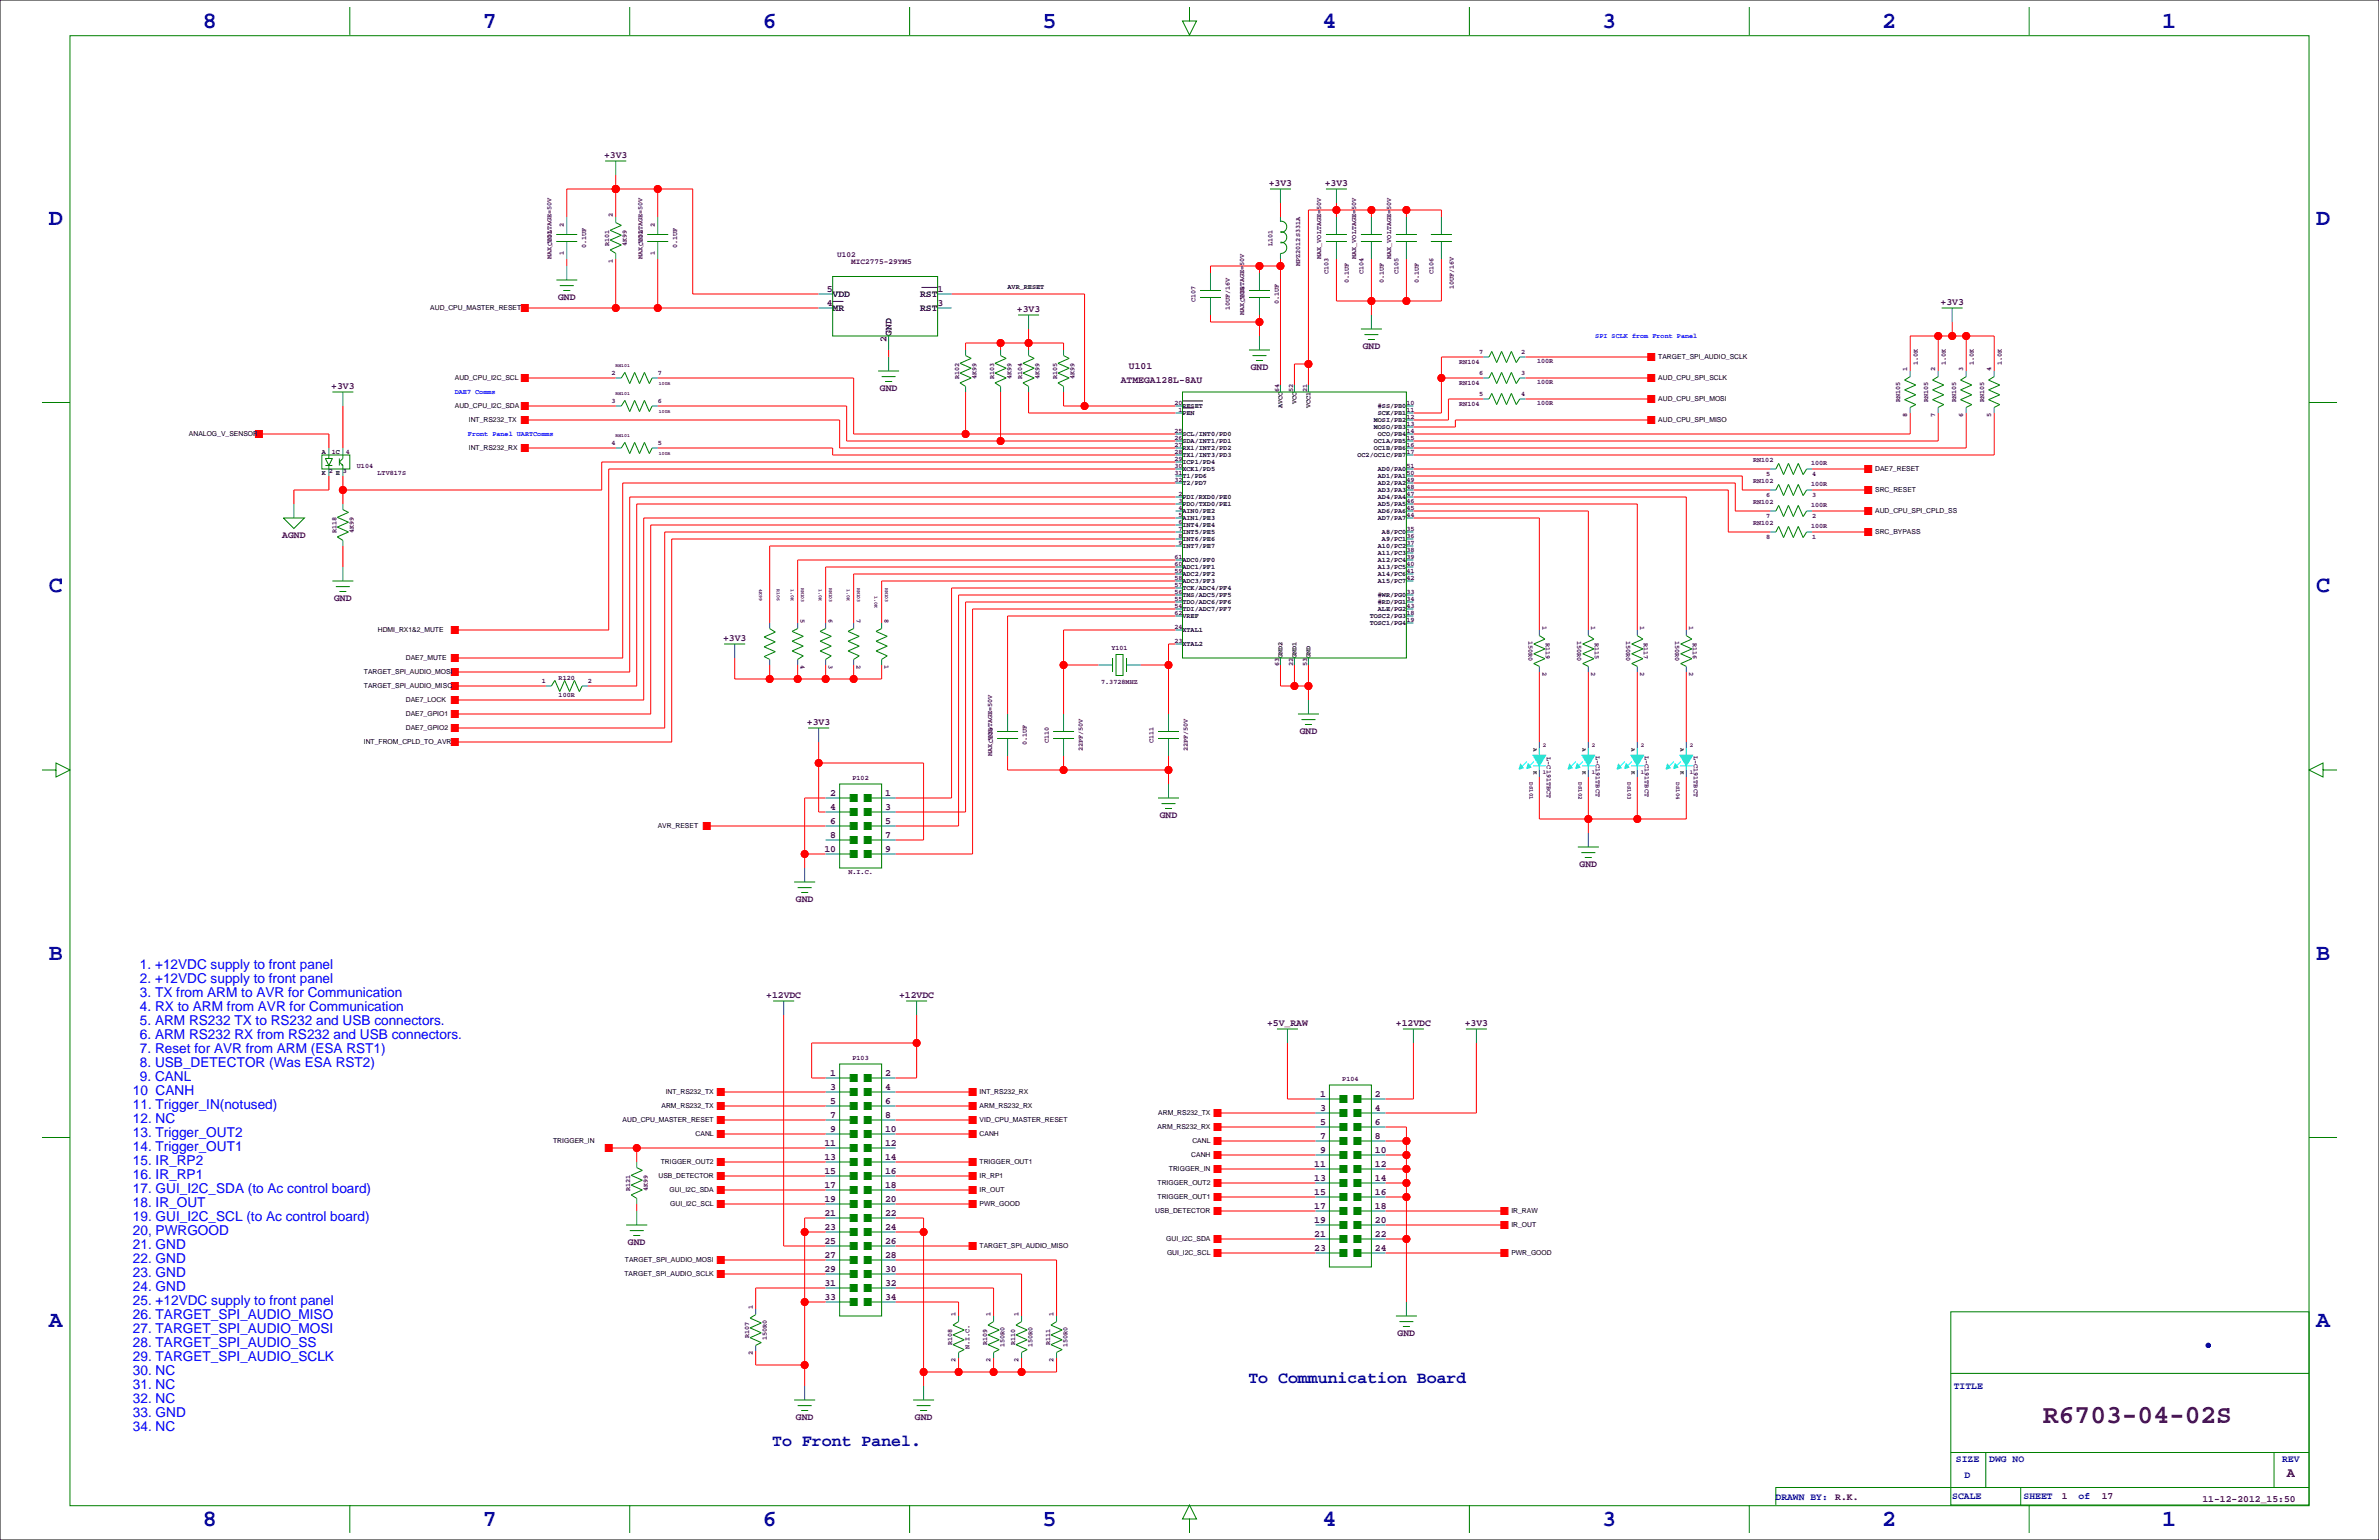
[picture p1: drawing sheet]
<svg xmlns="http://www.w3.org/2000/svg" width="864mm" height="559mm" viewBox="0 0 864 559" stroke-linecap="round" stroke-linejoin="round" font-family="sans-serif">
<defs><g id="words">
<text font-size="9.5" fill="#400040" x="741.7" y="516.5">R6703-04-02S</text>
<g font-size="8.5" fill="#0000a0">
<text x="73.7" y="10">8</text>
<text x="175.3" y="10">7</text>
<text x="276.9" y="10">6</text>
<text x="378.5" y="10">5</text>
<text x="480.1" y="10">4</text>
<text x="581.7" y="10">3</text>
<text x="683.3" y="10">2</text>
<text x="784.9" y="10">1</text>
<text x="17.8" y="81.6">D</text>
<text x="840.7" y="81.6">D</text>
<text x="17.8" y="215">C</text>
<text x="840.7" y="215">C</text>
<text x="17.8" y="348.3">B</text>
<text x="840.7" y="348.3">B</text>
<text x="17.8" y="481.7">A</text>
<text x="840.7" y="481.7">A</text>
<text x="73.7" y="553.8">8</text>
<text x="175.3" y="553.8">7</text>
<text x="276.9" y="553.8">6</text>
<text x="378.5" y="553.8">5</text>
<text x="480.1" y="553.8">4</text>
<text x="581.7" y="553.8">3</text>
<text x="683.3" y="553.8">2</text>
<text x="784.9" y="553.8">1</text>
</g>
<g font-size="6" fill="#0000a0">
<text x="453.2" y="501.7">To Communication Board</text>
<text x="280.4" y="524.6">To Front Panel.</text>
</g>
<g font-size="4.9" fill="#00f">
<text x="50.8" y="351.6">1. +12VDC supply to front panel</text>
<text x="50.8" y="356.7">2. +12VDC supply to front panel</text>
<text x="50.8" y="361.7">3. TX from ARM to AVR for Communication</text>
<text x="50.8" y="366.8">4. RX to ARM from AVR for Communication</text>
<text x="50.8" y="371.9">5. ARM RS232 TX to RS232 and USB connectors.</text>
<text x="50.8" y="377">6. ARM RS232 RX from RS232 and USB connectors.</text>
<text x="50.8" y="382.1">7. Reset for AVR from ARM (ESA RST1)</text>
<text x="50.8" y="387.1">8. USB_DETECTOR (Was ESA RST2)</text>
<text x="50.8" y="392.2">9. CANL</text>
<text x="48.3" y="397.3">10 CANH</text>
<text x="48.3" y="402.4">11. Trigger_IN(notused)</text>
<text x="48.3" y="407.5">12. NC</text>
<text x="48.3" y="412.5">13. Trigger_OUT2</text>
<text x="48.3" y="417.6">14. Trigger_OUT1</text>
<text x="48.3" y="422.7">15. IR_RP2</text>
<text x="48.3" y="427.8">16. IR_RP1</text>
<text x="48.3" y="432.9">17. GUI_I2C_SDA (to Ac control board)</text>
<text x="48.3" y="437.9">18. IR_OUT</text>
<text x="48.3" y="443">19. GUI_I2C_SCL (to Ac control board)</text>
<text x="48.3" y="448.1">20, PWRGOOD</text>
<text x="48.3" y="453.2">21. GND</text>
<text x="48.3" y="458.3">22. GND</text>
<text x="48.3" y="463.3">23. GND</text>
<text x="48.3" y="468.4">24. GND</text>
<text x="48.3" y="473.5">25. +12VDC supply to front panel</text>
<text x="48.3" y="478.6">26. TARGET_SPI_AUDIO_MISO</text>
<text x="48.3" y="483.7">27. TARGET_SPI_AUDIO_MOSI</text>
<text x="48.3" y="488.7">28. TARGET_SPI_AUDIO_SS</text>
<text x="48.3" y="493.8">29. TARGET_SPI_AUDIO_SCLK</text>
<text x="48.3" y="498.9">30. NC</text>
<text x="48.3" y="504">31. NC</text>
<text x="48.3" y="509.1">32. NC</text>
<text x="48.3" y="514.1">33. GND</text>
<text x="48.3" y="519.2">34. NC</text>
</g>
<text font-size="4.9" fill="#400040" x="830.1" y="536.1">A</text>
<g font-size="3.5" fill="#400040">
<text x="219.3" y="57.4">+3V3</text>
<text x="460.6" y="67.5">+3V3</text>
<text x="480.9" y="67.5">+3V3</text>
<text x="300.1" y="106">5</text>
<text x="340.4" y="106">1</text>
<text x="202.6" y="108.9">GND</text>
<text x="300.1" y="111">4</text>
<text x="340.4" y="111">3</text>
<text x="369.1" y="113.3">+3V3</text>
<text x="704.4" y="110.7">+3V3</text>
<text x="321.9" y="124" transform="rotate(-90 321.9 124)">2</text>
<text x="494.7" y="126.7">GND</text>
<text x="409.8" y="133.9">U101</text>
<text x="454" y="134.3">GND</text>
<text x="120.2" y="141.2">+3V3</text>
<text x="319.4" y="142">GND</text>
<text x="406.8" y="139">ATMEGA128L-8AU</text>
<text x="102.4" y="195">AGND</text>
<text x="121.3" y="218.2">GND</text>
<text x="262.5" y="232.6">+3V3</text>
<text x="292.9" y="263.1">+3V3</text>
<text x="471.8" y="266.4">GND</text>
<text x="301.4" y="288.8">2</text>
<text x="301.4" y="293.9">4</text>
<text x="321.3" y="288.8">1</text>
<text x="321.3" y="293.9">3</text>
<text x="301.4" y="298.9">6</text>
<text x="321.3" y="298.9">5</text>
<text x="421" y="296.9">GND</text>
<text x="301.4" y="304">8</text>
<text x="321.3" y="304">7</text>
<text x="299.3" y="309.1">10</text>
<text x="321.3" y="309.1">9</text>
<text x="573.4" y="314.7">GND</text>
<text x="288.9" y="327.4">GND</text>
<text x="278.1" y="362.2">+12VDC</text>
<text x="326.4" y="362.2">+12VDC</text>
<text x="460" y="372.3">+5V_RAW</text>
<text x="506.7" y="372.3">+12VDC</text>
<text x="531.7" y="372.3">+3V3</text>
<text x="301.4" y="390.4">1</text>
<text x="301.4" y="395.5">3</text>
<text x="321.3" y="390.4">2</text>
<text x="321.3" y="395.5">4</text>
<text x="301.4" y="400.5">5</text>
<text x="321.3" y="400.5">6</text>
<text x="479.2" y="398">1</text>
<text x="499.1" y="398">2</text>
<text x="301.4" y="405.6">7</text>
<text x="321.3" y="405.6">8</text>
<text x="479.2" y="403.1">3</text>
<text x="499.1" y="403.1">4</text>
<text x="301.4" y="410.7">9</text>
<text x="321.3" y="410.7">10</text>
<text x="479.2" y="408.2">5</text>
<text x="479.2" y="413.2">7</text>
<text x="499.1" y="408.2">6</text>
<text x="499.1" y="413.2">8</text>
<text x="299.3" y="415.8">11</text>
<text x="321.3" y="415.8">12</text>
<text x="479.2" y="418.3">9</text>
<text x="499.1" y="418.3">10</text>
<text x="299.3" y="420.9">13</text>
<text x="299.3" y="425.9">15</text>
<text x="321.3" y="420.9">14</text>
<text x="321.3" y="425.9">16</text>
<text x="477.1" y="423.4">11</text>
<text x="499.1" y="423.4">12</text>
<text x="299.3" y="431">17</text>
<text x="321.3" y="431">18</text>
<text x="477.1" y="428.5">13</text>
<text x="499.1" y="428.5">14</text>
<text x="299.3" y="436.1">19</text>
<text x="321.3" y="436.1">20</text>
<text x="477.1" y="433.6">15</text>
<text x="499.1" y="433.6">16</text>
<text x="299.3" y="441.2">21</text>
<text x="321.3" y="441.2">22</text>
<text x="477.1" y="438.6">17</text>
<text x="477.1" y="443.7">19</text>
<text x="499.1" y="438.6">18</text>
<text x="499.1" y="443.7">20</text>
<text x="299.3" y="446.3">23</text>
<text x="321.3" y="446.3">24</text>
<text x="477.1" y="448.8">21</text>
<text x="499.1" y="448.8">22</text>
<text x="228" y="451.8">GND</text>
<text x="299.3" y="451.3">25</text>
<text x="321.3" y="451.3">26</text>
<text x="477.1" y="453.9">23</text>
<text x="499.1" y="453.9">24</text>
<text x="299.3" y="456.4">27</text>
<text x="299.3" y="461.5">29</text>
<text x="321.3" y="456.4">28</text>
<text x="321.3" y="461.5">30</text>
<text x="299.3" y="466.6">31</text>
<text x="321.3" y="466.6">32</text>
<text x="299.3" y="471.7">33</text>
<text x="321.3" y="471.7">34</text>
<text x="507.4" y="484.9">GND</text>
<text x="288.9" y="515.3">GND</text>
<text x="332.1" y="515.3">GND</text>
<text x="666.2" y="544.4">R.K.</text>
<text x="748.5" y="544">1</text>
<text x="762.9" y="544">17</text>
<text x="799.5" y="544.9">11-12-2012_15:50</text>
</g>
<g font-size="3.5">
<text x="302.3" y="107.7">VDD</text>
<text x="334" y="107.7">RST</text>
<text x="302.3" y="112.8">MR</text>
<text x="334" y="112.8">RST</text>
<text x="323.6" y="121.9" transform="rotate(-90 323.6 121.9)">GND</text>
</g>
<g font-size="3.5" fill="#0000a0">
<text x="709.2" y="504.2">TITLE</text>
<text x="710" y="530.6">SIZE</text>
<text x="722.1" y="530.6">DWG NO</text>
<text x="828.4" y="530.6">REV</text>
<text x="713.2" y="536.2">D</text>
<text x="644.5" y="544.3">DRAWN BY:</text>
<text x="708.7" y="544">SCALE</text>
<text x="734.6" y="544">SHEET</text>
<text x="754.5" y="544">of</text>
</g>
<g font-size="2.8" fill="#400040">
<text x="304" y="93.4">U102</text>
<text x="309" y="95.9">MIC2775-29YM5</text>
</g>
<g font-size="2.5" fill="#400040">
<text x="204.7" y="82.3" transform="rotate(-90 204.7 82.3)">2</text>
<text x="222.4" y="78.7" transform="rotate(-90 222.4 78.7)">2</text>
<text x="237.7" y="82.3" transform="rotate(-90 237.7 82.3)">2</text>
<text x="200.3" y="89.3" transform="rotate(-90 200.3 89.3)">C101</text>
<text x="221.2" y="89.3" transform="rotate(-90 221.2 89.3)">R101</text>
<text x="227.5" y="89.3" transform="rotate(-90 227.5 89.3)">4K99</text>
<text x="233.4" y="89.3" transform="rotate(-90 233.4 89.3)">C102</text>
<text x="462" y="89.3" transform="rotate(-90 462 89.3)">L101</text>
<text x="200.2" y="94" transform="rotate(-90 200.2 94)">MAX_VOLTAGE=50V</text>
<text x="204.7" y="92.4" transform="rotate(-90 204.7 92.4)">1</text>
<text x="212.8" y="90.1" transform="rotate(-90 212.8 90.1)">0.1UF</text>
<text x="222.4" y="95.5" transform="rotate(-90 222.4 95.5)">1</text>
<text x="233.2" y="94" transform="rotate(-90 233.2 94)">MAX_VOLTAGE=50V</text>
<text x="237.7" y="92.4" transform="rotate(-90 237.7 92.4)">1</text>
<text x="245.8" y="90.1" transform="rotate(-90 245.8 90.1)">0.1UF</text>
<text x="479.6" y="94" transform="rotate(-90 479.6 94)">MAX_VOLTAGE=50V</text>
<text x="492.3" y="94" transform="rotate(-90 492.3 94)">MAX_VOLTAGE=50V</text>
<text x="505" y="94" transform="rotate(-90 505 94)">MAX_VOLTAGE=50V</text>
<text x="471.9" y="96.5" transform="rotate(-90 471.9 96.5)">MPZ2012S331A</text>
<text x="482.3" y="99.5" transform="rotate(-90 482.3 99.5)">C103</text>
<text x="495" y="99.5" transform="rotate(-90 495 99.5)">C104</text>
<text x="507.7" y="99.5" transform="rotate(-90 507.7 99.5)">C105</text>
<text x="520.4" y="99.5" transform="rotate(-90 520.4 99.5)">C106</text>
<text x="489.6" y="102.8" transform="rotate(-90 489.6 102.8)">0.1UF</text>
<text x="502.3" y="102.8" transform="rotate(-90 502.3 102.8)">0.1UF</text>
<text x="515" y="102.8" transform="rotate(-90 515 102.8)">0.1UF</text>
<text x="527.7" y="105" transform="rotate(-90 527.7 105)">10UF/16V</text>
<text x="434" y="109.6" transform="rotate(-90 434 109.6)">C107</text>
<text x="446.5" y="112.6" transform="rotate(-90 446.5 112.6)">10UF/16V</text>
<text x="451.8" y="109.6" transform="rotate(-90 451.8 109.6)">C108</text>
<text x="464.2" y="110.4" transform="rotate(-90 464.2 110.4)">0.1UF</text>
<text x="451.6" y="114.3" transform="rotate(-90 451.6 114.3)">MAX_VOLTAGE=50V</text>
<text x="537" y="128.3">7</text>
<text x="552.2" y="128.3">2</text>
<text x="558" y="131.7">100R</text>
<text x="222" y="136.1">2</text>
<text x="238.8" y="136.1">7</text>
<text x="348.2" y="137.6" transform="rotate(-90 348.2 137.6)">R102</text>
<text x="354.5" y="137.6" transform="rotate(-90 354.5 137.6)">4K99</text>
<text x="360.9" y="137.6" transform="rotate(-90 360.9 137.6)">R103</text>
<text x="367.2" y="137.6" transform="rotate(-90 367.2 137.6)">4K99</text>
<text x="371" y="137.6" transform="rotate(-90 371 137.6)">R104</text>
<text x="377.4" y="137.6" transform="rotate(-90 377.4 137.6)">4K99</text>
<text x="383.7" y="137.6" transform="rotate(-90 383.7 137.6)">R105</text>
<text x="390.1" y="137.6" transform="rotate(-90 390.1 137.6)">4K99</text>
<text x="529.7" y="132">RN104</text>
<text x="537" y="135.9">6</text>
<text x="552.2" y="135.9">3</text>
<text x="692.3" y="134.6" transform="rotate(-90 692.3 134.6)">1</text>
<text x="696.1" y="132.5" transform="rotate(-90 696.1 132.5)">1.0K</text>
<text x="702.5" y="134.6" transform="rotate(-90 702.5 134.6)">2</text>
<text x="706.3" y="132.5" transform="rotate(-90 706.3 132.5)">1.0K</text>
<text x="712.7" y="134.6" transform="rotate(-90 712.7 134.6)">3</text>
<text x="716.5" y="132.5" transform="rotate(-90 716.5 132.5)">1.0K</text>
<text x="722.8" y="134.6" transform="rotate(-90 722.8 134.6)">4</text>
<text x="726.6" y="132.5" transform="rotate(-90 726.6 132.5)">1.0K</text>
<text x="464.3" y="142.2" transform="rotate(-90 464.3 142.2)">64</text>
<text x="469.4" y="142.2" transform="rotate(-90 469.4 142.2)">52</text>
<text x="474.5" y="142.2" transform="rotate(-90 474.5 142.2)">21</text>
<text x="529.7" y="139.6">RN104</text>
<text x="537" y="143.5">5</text>
<text x="552.2" y="143.5">4</text>
<text x="558" y="139.3">100R</text>
<text x="222" y="146.2">3</text>
<text x="238.8" y="146.2">6</text>
<text x="426.3" y="146.8">20</text>
<text x="427.8" y="149.4">1</text>
<text x="510.5" y="149.4">11</text>
<text x="510.5" y="146.8">10</text>
<text x="529.7" y="147.3">RN104</text>
<text x="558" y="146.9">100R</text>
<text x="689.8" y="145.9" transform="rotate(-90 689.8 145.9)">RN105</text>
<text x="700" y="145.9" transform="rotate(-90 700 145.9)">RN105</text>
<text x="710.1" y="145.9" transform="rotate(-90 710.1 145.9)">RN105</text>
<text x="720.3" y="145.9" transform="rotate(-90 720.3 145.9)">RN105</text>
<text x="510.5" y="154.4">13</text>
<text x="510.5" y="151.9">12</text>
<text x="692.3" y="151.3" transform="rotate(-90 692.3 151.3)">8</text>
<text x="702.5" y="151.3" transform="rotate(-90 702.5 151.3)">7</text>
<text x="712.7" y="151.3" transform="rotate(-90 712.7 151.3)">6</text>
<text x="722.8" y="151.3" transform="rotate(-90 722.8 151.3)">5</text>
<text x="222" y="161.5">4</text>
<text x="238.8" y="161.5">5</text>
<text x="426.3" y="159.5">26</text>
<text x="426.3" y="157">25</text>
<text x="510.5" y="159.5">15</text>
<text x="510.5" y="157">14</text>
<text x="120.4" y="164.6">1C</text>
<text x="125.5" y="164.6">4</text>
<text x="426.3" y="167.1">29</text>
<text x="426.3" y="164.6">28</text>
<text x="426.3" y="162.1">27</text>
<text x="510.5" y="164.6">17</text>
<text x="510.5" y="162.1">16</text>
<text x="636.4" y="167.6">RN102</text>
<text x="119.4" y="171.8">2 E</text>
<text x="124.5" y="171.8">3</text>
<text x="129.5" y="169.7">U104</text>
<text x="137.1" y="172.2">LTV817S</text>
<text x="426.3" y="172.2">31</text>
<text x="426.3" y="169.7">30</text>
<text x="510.5" y="172.2">50</text>
<text x="510.5" y="169.7">51</text>
<text x="641.1" y="172.7">5</text>
<text x="657.4" y="168.8">100R</text>
<text x="657.9" y="172.7">4</text>
<text x="426.3" y="174.8">32</text>
<text x="427.8" y="179.8">2</text>
<text x="510.5" y="179.8">47</text>
<text x="510.5" y="177.3">48</text>
<text x="510.5" y="174.8">49</text>
<text x="636.4" y="175.2">RN102</text>
<text x="657.4" y="176.5">100R</text>
<text x="427.8" y="184.9">4</text>
<text x="427.8" y="182.4">3</text>
<text x="510.5" y="184.9">45</text>
<text x="510.5" y="182.4">46</text>
<text x="636.4" y="182.8">RN102</text>
<text x="641.1" y="180.3">6</text>
<text x="657.4" y="184.1">100R</text>
<text x="657.9" y="180.3">3</text>
<text x="427.8" y="190">6</text>
<text x="427.8" y="187.5">5</text>
<text x="510.5" y="187.5">44</text>
<text x="636.4" y="190.4">RN102</text>
<text x="641.1" y="187.9">7</text>
<text x="657.4" y="191.7">100R</text>
<text x="657.9" y="187.9">2</text>
<text x="122.1" y="193.5" transform="rotate(-90 122.1 193.5)">R118</text>
<text x="128.5" y="193.5" transform="rotate(-90 128.5 193.5)">4K99</text>
<text x="427.8" y="197.6">9</text>
<text x="427.8" y="195.1">8</text>
<text x="427.8" y="192.5">7</text>
<text x="510.5" y="197.6">37</text>
<text x="510.5" y="195.1">36</text>
<text x="510.5" y="192.5">35</text>
<text x="641.1" y="195.5">8</text>
<text x="657.9" y="195.5">1</text>
<text x="426.3" y="202.7">61</text>
<text x="510.5" y="202.7">39</text>
<text x="510.5" y="200.2">38</text>
<text x="426.3" y="207.8">59</text>
<text x="426.3" y="205.2">60</text>
<text x="510.5" y="207.8">41</text>
<text x="510.5" y="205.2">40</text>
<text x="426.3" y="215.4">56</text>
<text x="426.3" y="212.9">57</text>
<text x="426.3" y="210.3">58</text>
<text x="510.5" y="210.3">42</text>
<text x="510.5" y="215.4">33</text>
<text x="426.3" y="220.5">54</text>
<text x="426.3" y="217.9">55</text>
<text x="510.5" y="217.9">34</text>
<text x="510.5" y="220.5">43</text>
<text x="290.6" y="224.6" transform="rotate(90 290.6 224.6)">5</text>
<text x="300.8" y="224.6" transform="rotate(90 300.8 224.6)">6</text>
<text x="311" y="224.6" transform="rotate(90 311 224.6)">7</text>
<text x="321.1" y="224.6" transform="rotate(90 321.1 224.6)">8</text>
<text x="426.3" y="223">62</text>
<text x="510.5" y="225.6">19</text>
<text x="510.5" y="223">18</text>
<text x="559.9" y="227.1" transform="rotate(90 559.9 227.1)">1</text>
<text x="577.7" y="227.1" transform="rotate(90 577.7 227.1)">1</text>
<text x="595.4" y="227.1" transform="rotate(90 595.4 227.1)">1</text>
<text x="613.2" y="227.1" transform="rotate(90 613.2 227.1)">1</text>
<text x="426.3" y="233.2">23</text>
<text x="426.3" y="228.1">24</text>
<text x="554.8" y="232.5" transform="rotate(90 554.8 232.5)">150R0</text>
<text x="561.2" y="233.3" transform="rotate(90 561.2 233.3)">R119</text>
<text x="572.6" y="232.5" transform="rotate(90 572.6 232.5)">150R0</text>
<text x="578.9" y="233.3" transform="rotate(90 578.9 233.3)">R115</text>
<text x="590.4" y="232.5" transform="rotate(90 590.4 232.5)">150R0</text>
<text x="596.7" y="233.3" transform="rotate(90 596.7 233.3)">R117</text>
<text x="608.1" y="232.5" transform="rotate(90 608.1 232.5)">150R0</text>
<text x="614.5" y="233.3" transform="rotate(90 614.5 233.3)">R116</text>
<text x="403.4" y="235.9">Y101</text>
<text x="290.6" y="241.3" transform="rotate(90 290.6 241.3)">4</text>
<text x="300.8" y="241.3" transform="rotate(90 300.8 241.3)">3</text>
<text x="311" y="241.3" transform="rotate(90 311 241.3)">2</text>
<text x="321.1" y="241.3" transform="rotate(90 321.1 241.3)">1</text>
<text x="464.3" y="241.7" transform="rotate(-90 464.3 241.7)">63</text>
<text x="469.4" y="241.7" transform="rotate(-90 469.4 241.7)">22</text>
<text x="474.5" y="241.7" transform="rotate(-90 474.5 241.7)">53</text>
<text x="559.9" y="243.8" transform="rotate(90 559.9 243.8)">2</text>
<text x="577.7" y="243.8" transform="rotate(90 577.7 243.8)">2</text>
<text x="595.4" y="243.8" transform="rotate(90 595.4 243.8)">2</text>
<text x="613.2" y="243.8" transform="rotate(90 613.2 243.8)">2</text>
<text x="196.6" y="247.8">1</text>
<text x="202.8" y="246.6">R120</text>
<text x="213.4" y="247.8">2</text>
<text x="399.7" y="248.3">7.3728MHZ</text>
<text x="202.8" y="252.9">100R</text>
<text x="360.4" y="269.7" transform="rotate(-90 360.4 269.7)">C109</text>
<text x="380.7" y="269.7" transform="rotate(-90 380.7 269.7)">C110</text>
<text x="418.8" y="269.7" transform="rotate(-90 418.8 269.7)">C111</text>
<text x="360.2" y="274.3" transform="rotate(-90 360.2 274.3)">MAX_VOLTAGE=50V</text>
<text x="372.8" y="270.4" transform="rotate(-90 372.8 270.4)">0.1UF</text>
<text x="393.1" y="272.6" transform="rotate(-90 393.1 272.6)">22PF/50V</text>
<text x="431.2" y="272.6" transform="rotate(-90 431.2 272.6)">22PF/50V</text>
<text x="561.6" y="274.8" transform="rotate(90 561.6 274.8)">L-C191TBCT</text>
<text x="579.3" y="274.3" transform="rotate(90 579.3 274.3)">L-C191TBCT</text>
<text x="597.1" y="274.3" transform="rotate(90 597.1 274.3)">L-C191TBCT</text>
<text x="614.9" y="274.3" transform="rotate(90 614.9 274.3)">L-C191TBCT</text>
<text x="309.5" y="282.9">P102</text>
<text x="308" y="317">N.I.C.</text>
<text x="309.5" y="384.5">P103</text>
<text x="487.3" y="392.1">P104</text>
<text x="228.8" y="432.2" transform="rotate(-90 228.8 432.2)">R121</text>
<text x="235.1" y="432.2" transform="rotate(-90 235.1 432.2)">4K99</text>
<text x="273.2" y="475" transform="rotate(-90 273.2 475)">1</text>
<text x="346.9" y="477.5" transform="rotate(-90 346.9 477.5)">1</text>
<text x="359.6" y="477.5" transform="rotate(-90 359.6 477.5)">1</text>
<text x="369.8" y="477.5" transform="rotate(-90 369.8 477.5)">1</text>
<text x="382.5" y="477.5" transform="rotate(-90 382.5 477.5)">1</text>
<text x="272" y="485.6" transform="rotate(-90 272 485.6)">R107</text>
<text x="273.2" y="491.7" transform="rotate(-90 273.2 491.7)">2</text>
<text x="278.3" y="486.3" transform="rotate(-90 278.3 486.3)">150R0</text>
<text x="345.6" y="488.1" transform="rotate(-90 345.6 488.1)">R108</text>
<text x="352" y="489.6" transform="rotate(-90 352 489.6)">N.I.C.</text>
<text x="358.3" y="488.1" transform="rotate(-90 358.3 488.1)">R109</text>
<text x="364.7" y="488.8" transform="rotate(-90 364.7 488.8)">150R0</text>
<text x="368.5" y="488.1" transform="rotate(-90 368.5 488.1)">R110</text>
<text x="374.8" y="488.8" transform="rotate(-90 374.8 488.8)">150R0</text>
<text x="381.2" y="488.1" transform="rotate(-90 381.2 488.1)">R111</text>
<text x="387.5" y="488.8" transform="rotate(-90 387.5 488.8)">150R0</text>
<text x="346.9" y="494.2" transform="rotate(-90 346.9 494.2)">2</text>
<text x="359.6" y="494.2" transform="rotate(-90 359.6 494.2)">2</text>
<text x="369.8" y="494.2" transform="rotate(-90 369.8 494.2)">2</text>
<text x="382.5" y="494.2" transform="rotate(-90 382.5 494.2)">2</text>
</g>
<g font-size="2.5">
<text x="365.8" y="104.8">AVR_RESET</text>
<text x="156.2" y="112.6">AUD_CPU_MASTER_RESET</text>
<text x="602" y="130.4">TARGET_SPI_AUDIO_SCLK</text>
<text x="165.1" y="138">AUD_CPU_I2C_SCL</text>
<text x="602" y="138">AUD_CPU_SPI_SCLK</text>
<text x="165.1" y="148.2">AUD_CPU_I2C_SDA</text>
<text x="429.3" y="148">RESET</text>
<text x="465.5" y="148.2" transform="rotate(-90 465.5 148.2)">AVCC</text>
<text x="470.6" y="146.7" transform="rotate(-90 470.6 146.7)">VCC</text>
<text x="475.7" y="148.2" transform="rotate(-90 475.7 148.2)">VCC1</text>
<text x="500.2" y="148">#SS/PB0</text>
<text x="602" y="145.7">AUD_CPU_SPI_MOSI</text>
<text x="170.2" y="153.3">INT_RS232_TX</text>
<text x="429.3" y="150.6">PEN</text>
<text x="498.7" y="155.6">MOSO/PB3</text>
<text x="498.7" y="153.1">MOSI/PB2</text>
<text x="500.2" y="150.6">SCK/PB1</text>
<text x="602" y="153.3">AUD_CPU_SPI_MISO</text>
<text x="68.6" y="158.4">ANALOG_V_SENSOR</text>
<text x="429.3" y="160.7">SDA/INT1/PD1</text>
<text x="429.3" y="158.2">SCL/INT0/PD0</text>
<text x="498.7" y="160.7">OC1A/PB5</text>
<text x="500.2" y="158.2">OCO/PB4</text>
<text x="116.8" y="164.6">A</text>
<text x="170.2" y="163.4">INT_RS232_RX</text>
<text x="429.3" y="165.8">TX1/INT3/PD3</text>
<text x="429.3" y="163.3">RX1/INT2/PD2</text>
<text x="492.8" y="165.8">OC2/OC1C/PB7</text>
<text x="498.7" y="163.3">OC1B/PB6</text>
<text x="116.8" y="172.2">K</text>
<text x="429.3" y="173.4">T1/PD6</text>
<text x="429.3" y="170.9">XCK1/PD5</text>
<text x="429.3" y="168.3">ICP1/PD4</text>
<text x="500.2" y="173.4">AD1/PA1</text>
<text x="500.2" y="170.9">AD0/PA0</text>
<text x="680.7" y="171.1">DAE7_RESET</text>
<text x="429.3" y="176">T2/PD7</text>
<text x="500.2" y="178.5">AD3/PA3</text>
<text x="500.2" y="176">AD2/PA2</text>
<text x="680.7" y="178.7">SRC_RESET</text>
<text x="429.3" y="183.6">PDO/TXD0/PE1</text>
<text x="429.3" y="181">PDI/RXD0/PE0</text>
<text x="500.2" y="183.6">AD5/PA5</text>
<text x="500.2" y="181">AD4/PA4</text>
<text x="429.3" y="191.2">INT4/PE4</text>
<text x="429.3" y="188.7">AIN1/PE3</text>
<text x="429.3" y="186.1">AIN0/PE2</text>
<text x="500.2" y="188.7">AD7/PA7</text>
<text x="500.2" y="186.1">AD6/PA6</text>
<text x="680.7" y="186.3">AUD_CPU_SPI_CPLD_SS</text>
<text x="429.3" y="196.3">INT6/PE6</text>
<text x="429.3" y="193.7">INT5/PE5</text>
<text x="501.7" y="196.3">A9/PC1</text>
<text x="501.7" y="193.7">A8/PC0</text>
<text x="680.7" y="193.9">SRC_BYPASS</text>
<text x="429.3" y="203.9">ADC0/PF0</text>
<text x="429.3" y="198.8">INT7/PE7</text>
<text x="500.2" y="203.9">A12/PC4</text>
<text x="500.2" y="201.4">A11/PC3</text>
<text x="500.2" y="198.8">A10/PC2</text>
<text x="429.3" y="209">ADC2/PF2</text>
<text x="429.3" y="206.4">ADC1/PF1</text>
<text x="500.2" y="209">A14/PC6</text>
<text x="500.2" y="206.4">A13/PC5</text>
<text x="429.3" y="214.1">TCK/ADC4/PF4</text>
<text x="429.3" y="211.5">ADC3/PF3</text>
<text x="500.2" y="211.5">A15/PC7</text>
<text x="429.3" y="221.7">TDI/ADC7/PF7</text>
<text x="429.3" y="219.1">TDO/ADC6/PF6</text>
<text x="429.3" y="216.6">TMS/ADC5/PF5</text>
<text x="500.2" y="219.1">#RD/PG1</text>
<text x="500.2" y="216.6">#WR/PG0</text>
<text x="500.2" y="221.7">ALE/PG2</text>
<text x="429.3" y="224.2">VREF</text>
<text x="497.2" y="226.8">TOSC1/PG4</text>
<text x="497.2" y="224.2">TOSC2/PG3</text>
<text x="137.2" y="229.5">HDMI_RX1&amp;2_MUTE</text>
<text x="429.3" y="229.3">XTAL1</text>
<text x="147.3" y="239.6">DAE7_MUTE</text>
<text x="429.3" y="234.4">XTAL2</text>
<text x="465.5" y="238.8" transform="rotate(-90 465.5 238.8)">GND2</text>
<text x="470.6" y="238.8" transform="rotate(-90 470.6 238.8)">GND1</text>
<text x="475.7" y="238.8" transform="rotate(-90 475.7 238.8)">GND</text>
<text x="132.1" y="244.7">TARGET_SPI_AUDIO_MOSI</text>
<text x="132.1" y="249.8">TARGET_SPI_AUDIO_MISO</text>
<text x="147.3" y="254.9">DAE7_LOCK</text>
<text x="147.3" y="260">DAE7_GPIO1</text>
<text x="147.3" y="265">DAE7_GPIO2</text>
<text x="132.1" y="270.1">INT_FROM_CPLD_TO_AVR</text>
<text x="238.8" y="300.6">AVR_RESET</text>
<text x="241.7" y="397.1">INT_RS232_TX</text>
<text x="355.6" y="397.1">INT_RS232_RX</text>
<text x="226" y="407.3">AUD_CPU_MASTER_RESET</text>
<text x="240.1" y="402.2">ARM_RS232_TX</text>
<text x="355.6" y="407.3">VID_CPU_MASTER_RESET</text>
<text x="355.6" y="402.2">ARM_RS232_RX</text>
<text x="420.5" y="404.7">ARM_RS232_TX</text>
<text x="252.5" y="412.4">CANL</text>
<text x="355.6" y="412.4">CANH</text>
<text x="420.2" y="409.8">ARM_RS232_RX</text>
<text x="200.8" y="414.9">TRIGGER_IN</text>
<text x="432.4" y="420">CANH</text>
<text x="432.8" y="414.9">CANL</text>
<text x="239.9" y="422.5">TRIGGER_OUT2</text>
<text x="355.6" y="422.5">TRIGGER_OUT1</text>
<text x="424.3" y="425.1">TRIGGER_IN</text>
<text x="239" y="427.6">USB_DETECTOR</text>
<text x="355.6" y="427.6">IR_RP1</text>
<text x="420.2" y="430.1">TRIGGER_OUT2</text>
<text x="243" y="432.7">GUI_I2C_SDA</text>
<text x="243.3" y="437.8">GUI_I2C_SCL</text>
<text x="355.6" y="437.8">PWR_GOOD</text>
<text x="355.6" y="432.7">IR_OUT</text>
<text x="420.2" y="435.2">TRIGGER_OUT1</text>
<text x="419.4" y="440.3">USB_DETECTOR</text>
<text x="548.6" y="440.3">IR_RAW</text>
<text x="548.6" y="445.4">IR_OUT</text>
<text x="355.6" y="453">TARGET_SPI_AUDIO_MISO</text>
<text x="423.4" y="450.5">GUI_I2C_SDA</text>
<text x="423.6" y="455.5">GUI_I2C_SCL</text>
<text x="548.6" y="455.5">PWR_GOOD</text>
<text x="226.8" y="458.1">TARGET_SPI_AUDIO_MOSI</text>
<text x="226.7" y="463.2">TARGET_SPI_AUDIO_SCLK</text>
</g>
<g font-size="2.5" fill="#00f">
<text x="579.1" y="122.6">SPI SCLK from Front Panel</text>
<text x="165.1" y="142.9">DAE7 Comms</text>
<text x="169.9" y="158.2">Front Panel UARTComms</text>
</g>
<g font-size="2.1">
<text x="556.7" y="271.5" transform="rotate(90 556.7 271.5)">A</text>
<text x="574.5" y="271.5" transform="rotate(90 574.5 271.5)">A</text>
<text x="592.2" y="271.5" transform="rotate(90 592.2 271.5)">A</text>
<text x="610" y="271.5" transform="rotate(90 610 271.5)">A</text>
<text x="556.7" y="279.7" transform="rotate(90 556.7 279.7)">K</text>
<text x="574.5" y="279.7" transform="rotate(90 574.5 279.7)">K</text>
<text x="592.2" y="279.7" transform="rotate(90 592.2 279.7)">K</text>
<text x="610" y="279.7" transform="rotate(90 610 279.7)">K</text>
</g>
<g font-size="2.1" fill="#400040">
<text x="560.1" y="271.1">2</text>
<text x="577.9" y="271.1">2</text>
<text x="595.6" y="271.1">2</text>
<text x="613.4" y="271.1">2</text>
<text x="560.1" y="280.8">1</text>
<text x="577.9" y="280.8">1</text>
<text x="595.6" y="280.8">1</text>
<text x="613.4" y="280.8">1</text>
<text x="555.2" y="283.8" transform="rotate(90 555.2 283.8)">DS101</text>
<text x="573" y="283.8" transform="rotate(90 573 283.8)">DS102</text>
<text x="590.7" y="283.8" transform="rotate(90 590.7 283.8)">DS103</text>
<text x="608.5" y="283.8" transform="rotate(90 608.5 283.8)">DS104</text>
</g>
<g font-size="1.8" fill="#400040">
<text x="223.4" y="133.3">RN101</text>
<text x="223.4" y="143.5">RN101</text>
<text x="239.2" y="139.7">100R</text>
<text x="239.2" y="149.8">100R</text>
<text x="223.4" y="158.7">RN101</text>
<text x="239.2" y="165.1">100R</text>
<text x="275.6" y="213.8" transform="rotate(90 275.6 213.8)">4K99</text>
<text x="282" y="213.8" transform="rotate(90 282 213.8)">R106</text>
<text x="287" y="213.8" transform="rotate(90 287 213.8)">1.0K</text>
<text x="290.8" y="213.3" transform="rotate(90 290.8 213.3)">RN103</text>
<text x="297.2" y="213.8" transform="rotate(90 297.2 213.8)">1.0K</text>
<text x="301" y="213.3" transform="rotate(90 301 213.3)">RN103</text>
<text x="307.4" y="213.8" transform="rotate(90 307.4 213.8)">1.0K</text>
<text x="311.2" y="213.3" transform="rotate(90 311.2 213.3)">RN103</text>
<text x="321.3" y="213.3" transform="rotate(90 321.3 213.3)">RN103</text>
<text x="317.5" y="216.3" transform="rotate(90 317.5 216.3)">1.0K</text>
</g>
</g></defs>
<path d="M0 0h863.6v558.8h-863.6zM302.3 109.4h3.8M334.5 104.3h6M429.3 145.5h7.4M429.3 148h4.2" fill="none" stroke="#000" stroke-width=".36"/>
<g fill="none" stroke="#f00" stroke-width=".36">
<path d="M205.7 78.7v-10.1h45.8v38.1h45.7M223.5 68.6h.1M223.5 63.5v15.2M238.8 68.6v10.1M464.8 73.7v5M485.1 73.7v5M497.8 76.2v2.5M510.5 76.2v2.5M523.2 78.7v-2.5h-48.2v63.5M205.7 94v2.5M223.5 94v17.8M238.8 94v17.8"/>
<path d="M457.2 96.5v2.6M464.8 94v45.7M464.8 96.5h-25.4v2.6M485.1 94v15.2h38.1v-15.2M497.8 94v20.3M510.5 94v15.2M190.5 111.8h106.7M345.4 106.7h48.3v40.6M373.4 119.4v7.6M439.4 114.3v2.5h17.8M457.2 114.3v7.6M708.7 116.8v5.1"/>
<path d="M190.5 137.2h33M238.8 137.2h71.1v20.3h116.8M322.6 127v2.5M350.5 127v-2.5h35.6v2.5M363.2 124.5v2.5M475 132.1h-5.1v7.6M523.2 137.2h15.3M538.5 129.5h-15.3v20.4h-10.1M553.7 137.2h45.7M553.7 129.5h45.7M693.4 134.6v-12.7h30.5v12.7M703.6 121.9v12.7"/>
<path d="M713.7 121.9v12.7M94 157.5h25.4v5.1M124.5 147.3v15.3M190.5 152.4h114.3v10.2h121.9M190.5 147.3h33M238.8 147.3h68.5v12.7h119.4M350.5 142.2v15.3M363.2 142.2v17.8M373.4 142.2v7.7h53.3M386.1 142.2v5.1h40.6M538.5 144.8h-12.7v7.6h-12.7M553.7 144.8h45.7"/>
<path d="M599.4 152.4h-71.1v2.5h-15.2M693.4 149.9v7.6h-180.3M703.6 149.9v10.1h-190.5M713.7 149.9v12.7h-200.6M723.9 149.9v15.2h-210.8M119.4 172.7v5.1h-12.7v5.1M124.5 172.7v10.2M190.5 162.6h33M238.8 162.6h63.5v2.5h124.4M426.7 170.2h-205.7v58.4h-55.9M426.7 167.6h-208.3v10.2h-93.9M426.7 175.3h-200.6v63.5h-61"/>
<path d="M513.1 170.2h129.5M513.1 175.3h116.8v10.1h12.7M513.1 177.8h114.3v15.2h15.2M513.1 172.7h119.4v5.1h10.1M657.9 170.2h20.3M657.9 177.8h20.3M124.5 198.1v7.6M426.7 182.9h-195.6v66h-17.7M426.7 198.1h-147.3v28M426.7 188h-193v66h-68.6M426.7 180.3h-198.1v63.5h-63.5M426.7 193h-185.4v71.2h-76.2"/>
<path d="M426.7 190.5h-190.5v68.6h-71.1M426.7 195.6h-182.9v73.6h-78.7M513.1 182.9h81.3v45.7M513.1 188h45.7v40.6M513.1 185.4h63.5v43.2M513.1 180.3h99v48.3M657.9 185.4h20.3M657.9 193h20.3M426.7 215.9h-78.7v83.8h-22.9M426.7 218.4h-76.2v76.2h-25.4M426.7 213.4h-81.3v76.2h-20.3M426.7 210.8h-106.7v15.3"/>
<path d="M426.7 208.3h-116.8v17.8M426.7 205.7h-127v20.4M426.7 203.2h-137.1v22.9M266.7 238.8v7.6h53.3v-5.1M426.7 228.6h-40.6v30.5M426.7 221h-73.6v88.9h-28M426.7 223.5h-60.9v35.6M426.7 233.7h-2.5v25.4M165.1 248.9h33M279.4 241.3v5.1M289.6 241.3v5.1M299.7 241.3v5.1"/>
<path d="M309.9 241.3v5.1M386.1 241.3h12.7M414 241.3h10.2M464.8 241.3v7.6h10.2M469.9 241.3v7.6M475 241.3v12.7M558.8 243.8v25.4M576.6 243.8v25.4M594.4 243.8v25.4M612.1 243.8v25.4M297.2 269.2v25.4h2.5M297.2 276.9h38.1v27.9h-10.2"/>
<path d="M365.8 274.3v5.1h58.4M386.1 274.3v5.1M424.2 274.3v10.2M256.5 299.7h43.2M299.7 289.6h-7.6v25.4M558.8 281.9v15.3h53.3v-15.3M576.6 281.9v20.4M594.4 281.9v15.3M292.1 309.9h7.6M284.5 368.3v83.8h15.2M332.7 368.3v22.9h-7.6M332.7 378.5h-38.1v12.7h5.1"/>
<path d="M467.4 378.5v20.3h10.1M513.1 378.5v20.3h-10.2M535.9 378.5v25.4h-33M261.6 396.2h38.1M325.1 396.2h28M221 416.6h78.7M231.1 416.6v5M261.6 406.4h38.1M261.6 401.3h38.1M261.6 411.5h38.1M325.1 406.4h28M325.1 401.3h28"/>
<path d="M325.1 411.5h28M442 408.9h35.5M442 414h35.5M442 419.1h35.5M442 403.9h35.5M502.9 408.9h7.6v63.5M502.9 414h7.6M502.9 419.1h7.6M231.1 436.9v2.5M261.6 421.6h38.1M261.6 431.8h38.1M261.6 426.7h38.1"/>
<path d="M261.6 436.9h38.1M325.1 421.6h28M325.1 431.8h28M325.1 426.7h28M325.1 436.9h28M442 434.3h35.5M442 429.3h35.5M442 424.2h35.5M442 439.4h35.5M502.9 434.3h7.6M502.9 429.3h7.6M502.9 424.2h7.6"/>
<path d="M502.9 439.4h43.2M261.6 457.2h38.1M292.1 447h7.6M299.7 442h-7.6v60.9M325.1 457.2h58.4v20.3M325.1 442h10.2v60.9M325.1 452.1h28M325.1 447h10.2M442 449.6h35.5M442 454.7h35.5M502.9 449.6h7.6M502.9 454.7h43.2"/>
<path d="M502.9 444.5h43.2M261.6 462.3h38.1M292.1 472.4h7.6M299.7 467.4h-25.4v7.6M325.1 467.4h35.6v10.1M325.1 462.3h45.7v15.2M325.1 472.4h22.9v5.1M274.3 490.2v5.1h17.8M348 492.8v5M360.7 492.8v5M370.8 492.8v5M383.5 492.8v5h-48.2"/>
<circle cx="223.5" cy="68.6" r="1.27"/>
<circle cx="238.8" cy="68.6" r="1.27"/>
<circle cx="485.1" cy="76.2" r="1.27"/>
<circle cx="497.8" cy="76.2" r="1.27"/>
<circle cx="510.5" cy="76.2" r="1.27"/>
<circle cx="457.2" cy="96.5" r="1.27"/>
<circle cx="464.8" cy="96.5" r="1.27"/>
<circle cx="223.5" cy="111.8" r="1.27"/>
<circle cx="238.8" cy="111.8" r="1.27"/>
<circle cx="457.2" cy="116.8" r="1.27"/>
<circle cx="497.8" cy="109.2" r="1.27"/>
<circle cx="510.5" cy="109.2" r="1.27"/>
<circle cx="363.2" cy="124.5" r="1.27"/>
<circle cx="373.4" cy="124.5" r="1.27"/>
<circle cx="475" cy="132.1" r="1.27"/>
<circle cx="523.2" cy="137.2" r="1.27"/>
<circle cx="703.6" cy="121.9" r="1.27"/>
<circle cx="708.7" cy="121.9" r="1.27"/>
<circle cx="713.7" cy="121.9" r="1.27"/>
<circle cx="350.5" cy="157.5" r="1.27"/>
<circle cx="393.7" cy="147.3" r="1.27"/>
<circle cx="124.5" cy="177.8" r="1.27"/>
<circle cx="363.2" cy="160" r="1.27"/>
<circle cx="279.4" cy="246.4" r="1.27"/>
<circle cx="289.6" cy="246.4" r="1.27"/>
<circle cx="299.7" cy="246.4" r="1.27"/>
<circle cx="309.9" cy="246.4" r="1.27"/>
<circle cx="386.1" cy="241.3" r="1.27"/>
<circle cx="424.2" cy="241.3" r="1.27"/>
<circle cx="469.9" cy="248.9" r="1.27"/>
<circle cx="475" cy="248.9" r="1.27"/>
<circle cx="297.2" cy="276.9" r="1.27"/>
<circle cx="386.1" cy="279.4" r="1.27"/>
<circle cx="424.2" cy="279.4" r="1.27"/>
<circle cx="576.6" cy="297.2" r="1.27"/>
<circle cx="594.4" cy="297.2" r="1.27"/>
<circle cx="292.1" cy="309.9" r="1.27"/>
<circle cx="332.7" cy="378.5" r="1.27"/>
<circle cx="231.1" cy="416.6" r="1.27"/>
<circle cx="510.5" cy="419.1" r="1.27"/>
<circle cx="510.5" cy="414" r="1.27"/>
<circle cx="510.5" cy="424.2" r="1.27"/>
<circle cx="510.5" cy="434.3" r="1.27"/>
<circle cx="510.5" cy="429.3" r="1.27"/>
<circle cx="292.1" cy="447" r="1.27"/>
<circle cx="335.3" cy="447" r="1.27"/>
<circle cx="510.5" cy="449.6" r="1.27"/>
<circle cx="292.1" cy="472.4" r="1.27"/>
<circle cx="292.1" cy="495.3" r="1.27"/>
<circle cx="335.3" cy="497.8" r="1.27"/>
<circle cx="348" cy="497.8" r="1.27"/>
<circle cx="360.7" cy="497.8" r="1.27"/>
<circle cx="370.8" cy="497.8" r="1.27"/>
</g>
<g fill="#f00" stroke="#f00" stroke-width=".36">
<path d="M440.7 428h2.5v2.5h-2.5z" fill-rule="evenodd"/>
<path d="M440.7 407.7h2.5v2.5h-2.5z" fill-rule="evenodd"/>
<path d="M440.7 402.6h2.5v2.5h-2.5z" fill-rule="evenodd"/>
<path d="M163.8 227.3h2.6v2.6h-2.6z" fill-rule="evenodd"/>
<path d="M260.3 405.1h2.6v2.6h-2.6z" fill-rule="evenodd"/>
<path d="M260.3 400h2.6v2.6h-2.6z" fill-rule="evenodd"/>
<path d="M260.3 395h2.6v2.5h-2.6z" fill-rule="evenodd"/>
<path d="M676.9 168.9h2.5v2.5h-2.5z" fill-rule="evenodd"/>
<path d="M676.9 176.5h2.5v2.6h-2.5z" fill-rule="evenodd"/>
<path d="M676.9 184.1h2.5v2.6h-2.5z" fill-rule="evenodd"/>
<path d="M676.9 191.8h2.5v2.5h-2.5z" fill-rule="evenodd"/>
<path d="M598.2 143.5h2.5v2.6h-2.5z" fill-rule="evenodd"/>
<path d="M598.2 151.1h2.5v2.6h-2.5z" fill-rule="evenodd"/>
<path d="M598.2 135.9h2.5v2.5h-2.5z" fill-rule="evenodd"/>
<path d="M598.2 128.3h2.5v2.5h-2.5z" fill-rule="evenodd"/>
<path d="M351.8 410.2h2.5v2.6h-2.5z" fill-rule="evenodd"/>
<path d="M351.8 400h2.5v2.6h-2.5z" fill-rule="evenodd"/>
<path d="M351.8 395h2.5v2.5h-2.5z" fill-rule="evenodd"/>
<path d="M260.3 461h2.6v2.5h-2.6z" fill-rule="evenodd"/>
<path d="M260.3 455.9h2.6v2.6h-2.6z" fill-rule="evenodd"/>
<path d="M260.3 420.4h2.6v2.5h-2.6z" fill-rule="evenodd"/>
<path d="M260.3 410.2h2.6v2.6h-2.6z" fill-rule="evenodd"/>
<path d="M189.2 110.5h2.6v2.5h-2.6z" fill-rule="evenodd"/>
<path d="M189.2 135.9h2.6v2.5h-2.6z" fill-rule="evenodd"/>
<path d="M189.2 146.1h2.6v2.5h-2.6z" fill-rule="evenodd"/>
<path d="M189.2 151.1h2.6v2.6h-2.6z" fill-rule="evenodd"/>
<path d="M189.2 161.3h2.6v2.5h-2.6z" fill-rule="evenodd"/>
<path d="M92.7 156.2h2.5v2.6h-2.5z" fill-rule="evenodd"/>
<path d="M163.8 237.5h2.6v2.5h-2.6z" fill-rule="evenodd"/>
<path d="M163.8 242.6h2.6v2.5h-2.6z" fill-rule="evenodd"/>
<path d="M163.8 247.6h2.6v2.6h-2.6z" fill-rule="evenodd"/>
<path d="M163.8 252.7h2.6v2.6h-2.6z" fill-rule="evenodd"/>
<path d="M163.8 257.8h2.6v2.5h-2.6z" fill-rule="evenodd"/>
<path d="M163.8 262.9h2.6v2.5h-2.6z" fill-rule="evenodd"/>
<path d="M163.8 268h2.6v2.5h-2.6z" fill-rule="evenodd"/>
<path d="M351.8 420.4h2.5v2.5h-2.5z" fill-rule="evenodd"/>
<path d="M351.8 430.5h2.5v2.6h-2.5z" fill-rule="evenodd"/>
<path d="M351.8 450.8h2.5v2.6h-2.5z" fill-rule="evenodd"/>
<path d="M255.3 298.4h2.5v2.6h-2.5z" fill-rule="evenodd"/>
<path d="M351.8 425.4h2.5v2.6h-2.5z" fill-rule="evenodd"/>
<path d="M260.3 425.4h2.6v2.6h-2.6z" fill-rule="evenodd"/>
<path d="M351.8 405.1h2.5v2.6h-2.5z" fill-rule="evenodd"/>
<path d="M260.3 430.5h2.6v2.6h-2.6z" fill-rule="evenodd"/>
<path d="M260.3 435.6h2.6v2.5h-2.6z" fill-rule="evenodd"/>
<path d="M440.7 412.8h2.5v2.5h-2.5z" fill-rule="evenodd"/>
<path d="M440.7 417.8h2.5v2.6h-2.5z" fill-rule="evenodd"/>
<path d="M440.7 422.9h2.5v2.5h-2.5z" fill-rule="evenodd"/>
<path d="M440.7 433.1h2.5v2.5h-2.5z" fill-rule="evenodd"/>
<path d="M440.7 448.3h2.5v2.5h-2.5z" fill-rule="evenodd"/>
<path d="M440.7 453.4h2.5v2.5h-2.5z" fill-rule="evenodd"/>
<path d="M544.8 453.4h2.6v2.5h-2.6z" fill-rule="evenodd"/>
<path d="M544.8 443.2h2.6v2.6h-2.6z" fill-rule="evenodd"/>
<path d="M544.8 438.1h2.6v2.6h-2.6z" fill-rule="evenodd"/>
<path d="M440.7 438.1h2.5v2.6h-2.5z" fill-rule="evenodd"/>
<path d="M351.8 435.6h2.5v2.5h-2.5z" fill-rule="evenodd"/>
<path d="M219.7 415.3h2.5v2.5h-2.5z" fill-rule="evenodd"/>
<circle cx="510.5" cy="109.2" r="1.27"/>
<circle cx="497.8" cy="109.2" r="1.27"/>
<circle cx="510.5" cy="414" r="1.27"/>
<circle cx="510.5" cy="419.1" r="1.27"/>
<circle cx="510.5" cy="424.2" r="1.27"/>
<circle cx="510.5" cy="429.3" r="1.27"/>
<circle cx="510.5" cy="434.3" r="1.27"/>
<circle cx="510.5" cy="449.6" r="1.27"/>
<circle cx="297.2" cy="276.9" r="1.27"/>
<circle cx="292.1" cy="309.9" r="1.27"/>
<circle cx="279.4" cy="246.4" r="1.27"/>
<circle cx="289.6" cy="246.4" r="1.27"/>
<circle cx="299.7" cy="246.4" r="1.27"/>
<circle cx="309.9" cy="246.4" r="1.27"/>
<circle cx="708.7" cy="121.9" r="1.27"/>
<circle cx="703.6" cy="121.9" r="1.27"/>
<circle cx="713.7" cy="121.9" r="1.27"/>
<circle cx="475" cy="248.9" r="1.27"/>
<circle cx="469.9" cy="248.9" r="1.27"/>
<circle cx="332.7" cy="378.5" r="1.27"/>
<circle cx="223.5" cy="68.6" r="1.27"/>
<circle cx="238.8" cy="68.6" r="1.27"/>
<circle cx="386.1" cy="241.3" r="1.27"/>
<circle cx="424.2" cy="279.4" r="1.27"/>
<circle cx="386.1" cy="279.4" r="1.27"/>
<circle cx="424.2" cy="241.3" r="1.27"/>
<circle cx="363.2" cy="160" r="1.27"/>
<circle cx="373.4" cy="124.5" r="1.27"/>
<circle cx="363.2" cy="124.5" r="1.27"/>
<circle cx="523.2" cy="137.2" r="1.27"/>
<circle cx="350.5" cy="157.5" r="1.27"/>
<circle cx="576.6" cy="297.2" r="1.27"/>
<circle cx="594.4" cy="297.2" r="1.27"/>
<circle cx="124.5" cy="177.8" r="1.27"/>
<circle cx="223.5" cy="111.8" r="1.27"/>
<circle cx="238.8" cy="111.8" r="1.27"/>
<circle cx="393.7" cy="147.3" r="1.27"/>
<circle cx="231.1" cy="416.6" r="1.27"/>
<circle cx="370.8" cy="497.8" r="1.27"/>
<circle cx="360.7" cy="497.8" r="1.27"/>
<circle cx="348" cy="497.8" r="1.27"/>
<circle cx="335.3" cy="497.8" r="1.27"/>
<circle cx="335.3" cy="447" r="1.27"/>
<circle cx="292.1" cy="495.3" r="1.27"/>
<circle cx="292.1" cy="472.4" r="1.27"/>
<circle cx="292.1" cy="447" r="1.27"/>
<circle cx="510.5" cy="76.2" r="1.27"/>
<circle cx="497.8" cy="76.2" r="1.27"/>
<circle cx="485.1" cy="76.2" r="1.27"/>
<circle cx="475" cy="132.1" r="1.27"/>
<circle cx="457.2" cy="96.5" r="1.27"/>
<circle cx="464.8" cy="96.5" r="1.27"/>
<circle cx="457.2" cy="116.8" r="1.27"/>
</g>
<g fill="none" stroke="#008080" stroke-width=".36">
<path d="M223.5 58.4v5.1M205.7 78.7v6.4M223.5 78.7v2.1M238.8 78.7v6.4M464.8 68.6v5.1M464.8 78.7v1.8M485.1 68.6v5.1M485.1 78.7v6.4M497.8 78.7v6.4M510.5 78.7v6.4M523.2 78.7v6.4M205.7 87.6v6.4"/>
<path d="M205.7 96.5v5.1M223.5 91.9v2.1M238.8 87.6v6.4M439.4 99.1v6.3M457.2 99.1v6.3M464.8 91.9v2.1M485.1 87.6v6.4M497.8 87.6v6.4M510.5 87.6v6.4M523.2 87.6v6.4M297.2 111.8h5.1M297.2 106.7h5.1"/>
<path d="M340.4 111.8h5M340.4 106.7h5M373.4 114.3v5.1M439.4 107.9v6.4M457.2 107.9v6.4M497.8 114.3v5.1M708.7 111.8v5M223.5 137.2h2.1M236.7 137.2h2.1M322.6 121.9v5.1M322.6 129.5v5.1M350.5 127v2"/>
<path d="M363.2 127v2M373.4 127v2M386.1 127v2M457.2 121.9v5.1M464.8 139.7v2.5M469.9 139.7v2.5M475 139.7v2.5M538.5 129.5h2M538.5 137.2h2M551.7 129.5h2M551.7 137.2h2M693.4 134.6v2.1"/>
<path d="M703.6 134.6v2.1M713.7 134.6v2.1M723.9 134.6v2.1M124.5 142.2v5.1M223.5 147.3h2.1M236.7 147.3h2.1M350.5 140.2v2M363.2 140.2v2M373.4 140.2v2M386.1 140.2v2M426.7 147.3h2.6M426.7 157.5h2.6"/>
<path d="M426.7 149.9h2.6M510.5 147.3h2.6M510.5 157.5h2.6M510.5 154.9h2.6M510.5 152.4h2.6M510.5 149.9h2.6M538.5 144.8h2M551.7 144.8h2M693.4 147.8v2.1M703.6 147.8v2.1M713.7 147.8v2.1M723.9 147.8v2.1"/>
<path d="M119.4 162.6v2.5M119.4 170.2v2.5M124.5 162.6v2.5M124.5 170.2v2.5M223.5 162.6h2.1M236.7 162.6h2.1M426.7 170.2h2.6M426.7 162.6h2.6M426.7 175.3h2.6M426.7 172.7h2.6M426.7 165.1h2.6M426.7 160h2.6"/>
<path d="M426.7 167.6h2.6M510.5 170.2h2.6M510.5 162.6h2.6M510.5 177.8h2.6M510.5 175.3h2.6M510.5 172.7h2.6M510.5 165.1h2.6M510.5 160h2.6M642.6 170.2h2.1M642.6 177.8h2.1M655.8 170.2h2.1M655.8 177.8h2.1"/>
<path d="M106.7 182.9v5.1M124.5 182.9v2M124.5 196.1v2M426.7 193h2.6M426.7 185.4h2.6M426.7 198.1h2.6M426.7 195.6h2.6M426.7 188h2.6M426.7 182.9h2.6M426.7 180.3h2.6M426.7 190.5h2.6M510.5 193h2.6"/>
<path d="M510.5 185.4h2.6M510.5 198.1h2.6M510.5 195.6h2.6M510.5 188h2.6M510.5 182.9h2.6M510.5 180.3h2.6M642.6 193h2.1M642.6 185.4h2.1M655.8 193h2.1M655.8 185.4h2.1M124.5 205.7v5.1M426.7 218.4h2.6"/>
<path d="M426.7 210.8h2.6M426.7 208.3h2.6M426.7 205.7h2.6M426.7 203.2h2.6M426.7 215.9h2.6M426.7 213.4h2.6M510.5 218.4h2.6M510.5 210.8h2.6M510.5 208.3h2.6M510.5 205.7h2.6M510.5 203.2h2.6M510.5 200.7h2.6"/>
<path d="M510.5 215.9h2.6M266.7 233.7v5.1M279.4 226.1v2M279.4 239.3v2M289.6 226.1v2M289.6 239.3v2M299.7 226.1v2M299.7 239.3v2M309.9 226.1v2M309.9 239.3v2M320 226.1v2M320 239.3v2"/>
<path d="M426.7 223.5h2.6M426.7 233.7h2.6M426.7 228.6h2.6M426.7 221h2.6M464.8 238.8v2.5M469.9 238.8v2.5M475 238.8v2.5M510.5 226.1h2.6M510.5 223.5h2.6M510.5 221h2.6M558.8 228.6v2M576.6 228.6v2"/>
<path d="M594.4 228.6v2M612.1 228.6v2M198.1 248.9h2.1M211.3 248.9h2.1M365.8 259.1v6.3M386.1 259.1v6.3M398.8 241.3h5.1M408.9 241.3h5.1M424.2 259.1v6.3M475 254v5.1M558.8 241.8v2M576.6 241.8v2"/>
<path d="M594.4 241.8v2M612.1 241.8v2M297.2 264.2v5M365.8 268v6.3M386.1 268v6.3M424.2 268v6.3M558.8 269.2v5.1M558.8 276.9v5M576.6 269.2v5.1M576.6 276.9v5M594.4 269.2v5.1M594.4 276.9v5"/>
<path d="M612.1 269.2v5.1M612.1 276.9v5M299.7 299.7h5.1M299.7 289.6h5.1M299.7 294.6h5.1M320 299.7h5.1M320 289.6h5.1M320 294.6h5.1M424.2 284.5v5.1M292.1 315v5M299.7 304.8h5.1M299.7 309.9h5.1"/>
<path d="M320 304.8h5.1M320 309.9h5.1M576.6 302.3v5M284.5 363.2v5.1M332.7 363.2v5.1M467.4 373.4v5.1M513.1 373.4v5.1M535.9 373.4v5.1M299.7 391.2h5.1M299.7 396.2h5.1M320 391.2h5.1M320 396.2h5.1"/>
<path d="M477.5 398.8h5.1M497.8 398.8h5.1M299.7 401.3h5.1M299.7 406.4h5.1M299.7 411.5h5.1M299.7 416.6h5.1M320 401.3h5.1M320 406.4h5.1M320 411.5h5.1M320 416.6h5.1M477.5 408.9h5.1M477.5 403.9h5.1"/>
<path d="M477.5 414h5.1M477.5 419.1h5.1M497.8 408.9h5.1M497.8 403.9h5.1M497.8 414h5.1M497.8 419.1h5.1M231.1 421.6v2.1M231.1 434.8v2.1M231.1 439.4v5.1M299.7 421.6h5.1M299.7 426.7h5.1M299.7 431.8h5.1"/>
<path d="M299.7 436.9h5.1M320 421.6h5.1M320 426.7h5.1M320 431.8h5.1M320 436.9h5.1M477.5 424.2h5.1M477.5 429.3h5.1M477.5 434.3h5.1M477.5 439.4h5.1M497.8 424.2h5.1M497.8 429.3h5.1M497.8 434.3h5.1"/>
<path d="M497.8 439.4h5.1M299.7 442h5.1M299.7 447h5.1M299.7 452.1h5.1M299.7 457.2h5.1M320 442h5.1M320 447h5.1M320 452.1h5.1M320 457.2h5.1M477.5 444.5h5.1M477.5 449.6h5.1M477.5 454.7h5.1"/>
<path d="M497.8 444.5h5.1M497.8 449.6h5.1M497.8 454.7h5.1M274.3 475v2M299.7 462.3h5.1M299.7 467.4h5.1M299.7 472.4h5.1M320 462.3h5.1M320 467.4h5.1M320 472.4h5.1M348 477.5v2.1M360.7 477.5v2.1"/>
<path d="M370.8 477.5v2.1M383.5 477.5v2.1M510.5 472.4v5.1M274.3 488.2v2M348 490.7v2.1M360.7 490.7v2.1M370.8 490.7v2.1M383.5 490.7v2.1M292.1 502.9v5.1M335.3 502.9v5.1"/>
</g>
<g fill="none" stroke="#008000" stroke-width=".36">
<path d="M25.4 13h812.8v533.4h-812.8zM127 2.5v10.2M228.6 2.5v10.2M330.2 2.5v10.2M431.8 2.5v5.1h2.5l-2.5 5.1-2.5-5.1h2.5M533.4 2.5v10.2M635 2.5v10.2M736.6 2.5v10.2M219.7 58.4h7.6M461 68.6h7.6M481.3 68.6h7.6M201.9 87.6h7.6"/>
<path d="M201.9 85.1h7.6M223.5 80.8l2.1 1-4.1 1.8 4.1 1.7-4.1 1.8 4.1 1.8-4.1 1.8 2 1.2M234.9 87.6h7.7M234.9 85.1h7.7M464.8 87.9a2.03 2.03 0 0 1 2.3 2 2.03 2.03 0 0 1-2.3 2M464.8 80.3a2.03 2.03 0 0 1 2.3 2 2.03 2.03 0 0 1-2.3 2M464.8 84.1a2.03 2.03 0 0 1 2.3 2 2.03 2.03 0 0 1-2.3 2M481.3 87.6h7.6M481.3 85.1h7.6M494 87.6h7.6M494 85.1h7.6M506.7 87.6h7.6"/>
<path d="M506.7 85.1h7.6M519.4 87.6h7.6M519.4 85.1h7.6M201.9 101.6h7.6M203.2 103.6h5.1M204.5 105.4h2.5M302.3 100.3h38.1v21.6h-38.1zM369.6 114.3h7.6M435.6 105.4h7.6M435.6 107.9h7.6M453.4 105.4h7.6M453.4 107.9h7.6"/>
<path d="M494 119.4h7.6M704.8 111.8h7.7M225.6 137.2l1.2-2.1 1.8 4.1 1.8-4.1 1.8 4.1 1.7-4.1 1.8 4.1 1-2M318.8 134.6h7.6M320 136.7h5.1M321.3 138.4h2.5M350.5 129l2.1 1-4.1 1.8 4.1 1.8-4.1 1.8 4.1 1.8-4.1 1.7 2 1.3M363.2 129l2.1 1-4.1 1.8 4.1 1.8-4.1 1.8 4.1 1.8-4.1 1.7 2 1.3M373.4 129l2 1-4.1 1.8 4.1 1.8-4.1 1.8 4.1 1.8-4.1 1.7 2.1 1.3M386.1 129l2 1-4.1 1.8 4.1 1.8-4.1 1.8 4.1 1.8-4.1 1.7 2.1 1.3M453.4 127h7.6M454.7 129h5"/>
<path d="M455.9 130.8h2.6M495.3 121.4h5.1M496.6 123.2h2.5M540.5 129.5l1-2 1.8 4.1 1.8-4.1 1.8 4.1 1.7-4.1 1.8 4.1 1.3-2.1M540.5 137.2l1-2.1 1.8 4.1 1.8-4.1 1.8 4.1 1.7-4.1 1.8 4.1 1.3-2M693.4 136.7l-2 1.2 4.1 1.8-4.1 1.8 4.1 1.8-4.1 1.7 4.1 1.8-2.1 1M703.6 136.7l-2.1 1.2 4.1 1.8-4.1 1.8 4.1 1.8-4.1 1.7 4.1 1.8-2 1M713.7 136.7l-2 1.2 4.1 1.8-4.1 1.8 4.1 1.8-4.1 1.7 4.1 1.8-2.1 1M723.9 136.7l-2 1.2 4 1.8-4 1.8 4 1.8-4 1.7 4 1.8-2 1M15.2 146.1h10.2M120.6 142.2h7.7M225.6 147.3l1.2-2 1.8 4.1 1.8-4.1 1.8 4.1 1.7-4.1 1.8 4.1 1-2.1"/>
<path d="M429.3 142.2h81.2v96.6h-81.2zM540.5 144.8l1-2.1 1.8 4.1 1.8-4.1 1.8 4.1 1.7-4.1 1.8 4.1 1.3-2M838.2 146.1h10.2M116.8 165.1h10.2v5.1h-10.2zM118.1 166.4h2.5l-1.2 2.5zM118.1 168.9h2.5M119.4 165.1v1.3M119.4 168.9v1.3M123.2 166.4v2.5M124 168.7l.5 .2M124.2 168.4l.3 .5M124.5 165.1v1.3l-1.3 1.2 1.3 1.3"/>
<path d="M124.5 168.9v1.3M225.6 162.6l1.2-2.1 1.8 4.1 1.8-4.1 1.8 4.1 1.7-4.1 1.8 4.1 1-2M644.7 170.2l1-2.1 1.7 4.1 1.8-4.1 1.8 4.1 1.8-4.1 1.8 4.1 1.2-2M644.7 177.8l1-2 1.7 4 1.8-4 1.8 4 1.8-4 1.8 4 1.2-2M102.9 188h7.6l-3.8 3.8zM124.5 184.9l2 1-4.1 1.8 4.1 1.8-4.1 1.8 4.1 1.7-4.1 1.8 2.1 1.3M644.7 193l1-2 1.7 4.1 1.8-4.1 1.8 4.1 1.8-4.1 1.8 4.1 1.2-2.1M644.7 185.4l1-2 1.7 4.1 1.8-4.1 1.8 4.1 1.8-4.1 1.8 4.1 1.2-2.1M120.6 210.8h7.7M121.9 212.9h5.1M123.2 214.6h2.5M262.9 233.7h7.6"/>
<path d="M279.4 228.1l2 1.3-4 1.7 4 1.8-4 1.8 4 1.8-4 1.8 2 1M289.6 228.1l-2.1 1 4.1 1.8-4.1 1.8 4.1 1.7-4.1 1.8 4.1 1.8-2 1.3M299.7 228.1l-2 1 4.1 1.8-4.1 1.8 4.1 1.7-4.1 1.8 4.1 1.8-2.1 1.3M309.9 228.1l-2.1 1 4.1 1.8-4.1 1.8 4.1 1.7-4.1 1.8 4.1 1.8-2 1.3M320 228.1l-2 1 4.1 1.8-4.1 1.8 4.1 1.7-4.1 1.8 4.1 1.8-2.1 1.3M403.9 238.8v5M405.1 237.5h2.6v7.6h-2.6zM408.9 238.8v5M558.8 230.6l2 1.3-4 1.8 4 1.8-4 1.7 4 1.8-4 1.8 2 1M576.6 230.6l2 1.3-4.1 1.8 4.1 1.8-4.1 1.7 4.1 1.8-4.1 1.8 2.1 1M594.4 230.6l2 1.3-4.1 1.8 4.1 1.8-4.1 1.7 4.1 1.8-4.1 1.8 2.1 1M612.1 230.6l2.1 1.3-4.1 1.8 4.1 1.8-4.1 1.7 4.1 1.8-4.1 1.8 2 1"/>
<path d="M200.2 248.9l1.2-2 1.8 4.1 1.8-4.1 1.8 4.1 1.7-4.1 1.8 4.1 1-2.1M471.2 259.1h7.6M15.2 279.4h5.1v-2.5l5.1 2.5-5.1 2.5v-2.5M293.4 264.2h7.6M361.9 268h7.7M361.9 265.4h7.7M382.3 268h7.6M382.3 265.4h7.6M420.4 268h7.6M420.4 265.4h7.6M472.4 261.1h5.1M473.7 262.9h2.5"/>
<path d="M843.3 279.4v-2.5l-5.1 2.5 5.1 2.5v-2.5h5.1M304.8 284.5h15.2v30.5h-15.2zM304.8 289.6h3.8M304.8 299.7h3.8M304.8 294.6h3.8M316.2 289.6h3.8M316.2 299.7h3.8M316.2 294.6h3.8M420.4 289.6h7.6M421.6 291.6h5.1M422.9 293.4h2.5M304.8 309.9h3.8"/>
<path d="M304.8 304.8h3.8M316.2 309.9h3.8M316.2 304.8h3.8M572.8 307.3h7.6M574 309.4h5.1M575.3 311.1h2.5M288.3 320h7.6M289.6 322.1h5M290.8 323.8h2.6M280.7 363.2h7.6M328.9 363.2h7.6M463.5 373.4h7.7"/>
<path d="M509.3 373.4h7.6M532.1 373.4h7.7M304.8 386.1h15.2v91.4h-15.2zM304.8 396.2h3.8M304.8 391.2h3.8M316.2 396.2h3.8M316.2 391.2h3.8M482.6 393.7h15.2v66h-15.2zM482.6 398.8h3.8M494 398.8h3.8M15.2 412.8h10.2M304.8 416.6h3.8"/>
<path d="M304.8 411.5h3.8M304.8 406.4h3.8M304.8 401.3h3.8M316.2 416.6h3.8M316.2 411.5h3.8M316.2 406.4h3.8M316.2 401.3h3.8M482.6 419.1h3.8M482.6 414h3.8M482.6 408.9h3.8M482.6 403.9h3.8M494 419.1h3.8"/>
<path d="M494 414h3.8M494 408.9h3.8M494 403.9h3.8M838.2 412.8h10.2M231.1 423.7l2.1 1-4.1 1.8 4.1 1.7-4.1 1.8 4.1 1.8-4.1 1.8 2 1.2M304.8 436.9h3.8M304.8 431.8h3.8M304.8 426.7h3.8M304.8 421.6h3.8M316.2 436.9h3.8M316.2 431.8h3.8M316.2 426.7h3.8"/>
<path d="M316.2 421.6h3.8M482.6 439.4h3.8M482.6 434.3h3.8M482.6 429.3h3.8M482.6 424.2h3.8M494 439.4h3.8M494 434.3h3.8M494 429.3h3.8M494 424.2h3.8M227.3 444.5h7.6M228.6 446.5h5.1M229.9 448.3h2.5"/>
<path d="M304.8 457.2h3.8M304.8 452.1h3.8M304.8 447h3.8M304.8 442h3.8M316.2 457.2h3.8M316.2 452.1h3.8M316.2 447h3.8M316.2 442h3.8M482.6 454.7h3.8M482.6 449.6h3.8M482.6 444.5h3.8M494 454.7h3.8"/>
<path d="M494 449.6h3.8M494 444.5h3.8M274.3 477l-2 1.3 4.1 1.8-4.1 1.7 4.1 1.8-4.1 1.8 4.1 1.8-2.1 1M304.8 472.4h3.8M304.8 467.4h3.8M304.8 462.3h3.8M316.2 472.4h3.8M316.2 467.4h3.8M316.2 462.3h3.8M348 479.6l-2.1 1.2 4.1 1.8-4.1 1.8 4.1 1.8-4.1 1.7 4.1 1.8-2 1M360.7 479.6l-2.1 1.2 4.1 1.8-4.1 1.8 4.1 1.8-4.1 1.7 4.1 1.8-2 1M370.8 479.6l-2 1.2 4.1 1.8-4.1 1.8 4.1 1.8-4.1 1.7 4.1 1.8-2.1 1"/>
<path d="M383.5 479.6l-2 1.2 4.1 1.8-4.1 1.8 4.1 1.8-4.1 1.7 4.1 1.8-2.1 1M506.7 477.5h7.6M508 479.6h5.1M708.2 476h130v70.1h-130zM509.3 481.3h2.5M708.2 498.3h130M288.3 508h7.6M289.6 510h5M290.8 511.8h2.6M331.5 508h7.6M332.7 510h5.1M334 511.8h2.5"/>
<path d="M708.2 527h130M720.9 527v12.8M733.6 539.8v6.3M825.5 527v12.8M838.2 539.8h-193.5v6.3M127 546.1v10.2M228.6 546.1v10.2M330.2 546.1v10.2M431.8 551.2h2.5l-2.5-5.1-2.5 5.1h2.5v5.1M533.4 546.1v10.2M635 546.1v10.2M736.6 546.1v10.2"/>
</g>
<g fill="#008000" stroke="#008000" stroke-width=".36">
<path d="M313.7 471.2h2.5v2.5h-2.5z" fill-rule="evenodd"/>
<path d="M308.6 471.2h2.5v2.5h-2.5z" fill-rule="evenodd"/>
<path d="M313.7 466.1h2.5v2.5h-2.5z" fill-rule="evenodd"/>
<path d="M308.6 466.1h2.5v2.5h-2.5z" fill-rule="evenodd"/>
<path d="M313.7 461h2.5v2.5h-2.5z" fill-rule="evenodd"/>
<path d="M308.6 461h2.5v2.5h-2.5z" fill-rule="evenodd"/>
<path d="M313.7 455.9h2.5v2.6h-2.5z" fill-rule="evenodd"/>
<path d="M308.6 455.9h2.5v2.6h-2.5z" fill-rule="evenodd"/>
<path d="M313.7 450.8h2.5v2.6h-2.5z" fill-rule="evenodd"/>
<path d="M308.6 450.8h2.5v2.6h-2.5z" fill-rule="evenodd"/>
<path d="M313.7 445.8h2.5v2.5h-2.5z" fill-rule="evenodd"/>
<path d="M308.6 445.8h2.5v2.5h-2.5z" fill-rule="evenodd"/>
<path d="M313.7 440.7h2.5v2.5h-2.5z" fill-rule="evenodd"/>
<path d="M308.6 440.7h2.5v2.5h-2.5z" fill-rule="evenodd"/>
<path d="M313.7 435.6h2.5v2.5h-2.5z" fill-rule="evenodd"/>
<path d="M308.6 435.6h2.5v2.5h-2.5z" fill-rule="evenodd"/>
<path d="M313.7 430.5h2.5v2.6h-2.5z" fill-rule="evenodd"/>
<path d="M308.6 430.5h2.5v2.6h-2.5z" fill-rule="evenodd"/>
<path d="M313.7 425.4h2.5v2.6h-2.5z" fill-rule="evenodd"/>
<path d="M308.6 425.4h2.5v2.6h-2.5z" fill-rule="evenodd"/>
<path d="M313.7 420.4h2.5v2.5h-2.5z" fill-rule="evenodd"/>
<path d="M308.6 420.4h2.5v2.5h-2.5z" fill-rule="evenodd"/>
<path d="M313.7 415.3h2.5v2.5h-2.5z" fill-rule="evenodd"/>
<path d="M308.6 415.3h2.5v2.5h-2.5z" fill-rule="evenodd"/>
<path d="M313.7 410.2h2.5v2.6h-2.5z" fill-rule="evenodd"/>
<path d="M308.6 410.2h2.5v2.6h-2.5z" fill-rule="evenodd"/>
<path d="M313.7 405.1h2.5v2.6h-2.5z" fill-rule="evenodd"/>
<path d="M313.7 400h2.5v2.6h-2.5z" fill-rule="evenodd"/>
<path d="M308.6 405.1h2.5v2.6h-2.5z" fill-rule="evenodd"/>
<path d="M308.6 400h2.5v2.6h-2.5z" fill-rule="evenodd"/>
<path d="M313.7 395h2.5v2.5h-2.5z" fill-rule="evenodd"/>
<path d="M313.7 389.9h2.5v2.5h-2.5z" fill-rule="evenodd"/>
<path d="M308.6 395h2.5v2.5h-2.5z" fill-rule="evenodd"/>
<path d="M308.6 389.9h2.5v2.5h-2.5z" fill-rule="evenodd"/>
<path d="M491.5 453.4h2.5v2.5h-2.5z" fill-rule="evenodd"/>
<path d="M486.4 453.4h2.5v2.5h-2.5z" fill-rule="evenodd"/>
<path d="M491.5 448.3h2.5v2.5h-2.5z" fill-rule="evenodd"/>
<path d="M486.4 448.3h2.5v2.5h-2.5z" fill-rule="evenodd"/>
<path d="M491.5 443.2h2.5v2.6h-2.5z" fill-rule="evenodd"/>
<path d="M486.4 443.2h2.5v2.6h-2.5z" fill-rule="evenodd"/>
<path d="M491.5 438.1h2.5v2.6h-2.5z" fill-rule="evenodd"/>
<path d="M486.4 438.1h2.5v2.6h-2.5z" fill-rule="evenodd"/>
<path d="M491.5 433.1h2.5v2.5h-2.5z" fill-rule="evenodd"/>
<path d="M486.4 433.1h2.5v2.5h-2.5z" fill-rule="evenodd"/>
<path d="M491.5 428h2.5v2.5h-2.5z" fill-rule="evenodd"/>
<path d="M486.4 428h2.5v2.5h-2.5z" fill-rule="evenodd"/>
<path d="M491.5 422.9h2.5v2.5h-2.5z" fill-rule="evenodd"/>
<path d="M486.4 422.9h2.5v2.5h-2.5z" fill-rule="evenodd"/>
<path d="M491.5 417.8h2.5v2.6h-2.5z" fill-rule="evenodd"/>
<path d="M486.4 417.8h2.5v2.6h-2.5z" fill-rule="evenodd"/>
<path d="M491.5 412.8h2.5v2.5h-2.5z" fill-rule="evenodd"/>
<path d="M491.5 407.7h2.5v2.5h-2.5z" fill-rule="evenodd"/>
<path d="M486.4 412.8h2.5v2.5h-2.5z" fill-rule="evenodd"/>
<path d="M486.4 407.7h2.5v2.5h-2.5z" fill-rule="evenodd"/>
<path d="M491.5 402.6h2.5v2.5h-2.5z" fill-rule="evenodd"/>
<path d="M491.5 397.5h2.5v2.5h-2.5z" fill-rule="evenodd"/>
<path d="M486.4 402.6h2.5v2.5h-2.5z" fill-rule="evenodd"/>
<path d="M486.4 397.5h2.5v2.5h-2.5z" fill-rule="evenodd"/>
<path d="M308.6 308.6h2.5v2.5h-2.5z" fill-rule="evenodd"/>
<path d="M313.7 308.6h2.5v2.5h-2.5z" fill-rule="evenodd"/>
<path d="M308.6 303.5h2.5v2.6h-2.5z" fill-rule="evenodd"/>
<path d="M308.6 298.4h2.5v2.6h-2.5z" fill-rule="evenodd"/>
<path d="M313.7 303.5h2.5v2.6h-2.5z" fill-rule="evenodd"/>
<path d="M313.7 298.4h2.5v2.6h-2.5z" fill-rule="evenodd"/>
<path d="M308.6 293.4h2.5v2.5h-2.5z" fill-rule="evenodd"/>
<path d="M308.6 288.3h2.5v2.5h-2.5z" fill-rule="evenodd"/>
<path d="M313.7 293.4h2.5v2.5h-2.5z" fill-rule="evenodd"/>
<path d="M313.7 288.3h2.5v2.5h-2.5z" fill-rule="evenodd"/>
</g>
<g fill="none" stroke="#0ff" stroke-width=".36">
<path d="M554.2 276.4l-2.5 2.5M556.5 277.9h4.6M556.8 276.4l-2.6 2.5M558.8 271.5v7.6M572 276.4l-2.5 2.5M574.3 277.9h4.6M574.5 276.4l-2.5 2.5M576.6 271.5v7.6M589.8 276.4l-2.6 2.5M592.1 277.9h4.5M592.3 276.4l-2.5 2.5M594.4 271.5v7.6"/>
<path d="M607.6 276.4l-2.6 2.5M609.9 277.9h4.5M610.1 276.4l-2.5 2.5M612.1 271.5v7.6"/>
</g>
<g fill="#0ff" stroke="#0ff" stroke-width=".36">
<path d="M558.8 274.1h2.3l-2.3 3.8z" fill-rule="evenodd"/>
<path d="M554.7 277.1l1.1 1.3-1.6 .5z" fill-rule="evenodd"/>
<path d="M551.9 277.4l1.1 1.2-1.6 .5z" fill-rule="evenodd"/>
<path d="M556.5 274.1h2.3v3.8z" fill-rule="evenodd"/>
<path d="M576.6 274.1h2.3l-2.3 3.8z" fill-rule="evenodd"/>
<path d="M572.5 277.1l1 1.3-1.5 .5z" fill-rule="evenodd"/>
<path d="M569.7 277.4l1 1.2-1.5 .5z" fill-rule="evenodd"/>
<path d="M574.3 274.1h2.3v3.8z" fill-rule="evenodd"/>
<path d="M594.4 274.1h2.2l-2.2 3.8z" fill-rule="evenodd"/>
<path d="M590.3 277.1l1 1.3-1.5 .5z" fill-rule="evenodd"/>
<path d="M587.5 277.4l1 1.2-1.5 .5z" fill-rule="evenodd"/>
<path d="M592.1 274.1h2.3v3.8z" fill-rule="evenodd"/>
<path d="M612.1 274.1h2.3l-2.3 3.8z" fill-rule="evenodd"/>
<path d="M608.1 277.1l1 1.3-1.5 .5z" fill-rule="evenodd"/>
<path d="M605.3 277.4l1 1.2-1.5 .5z" fill-rule="evenodd"/>
<path d="M609.9 274.1h2.2v3.8z" fill-rule="evenodd"/>
</g>
<circle cx="801.6" cy="488.2" r=".76" fill="#000080" stroke="#000080" stroke-width=".36"/>
<circle cx="801.6" cy="488.2" r=".76" fill="none" stroke="#000080" stroke-width=".36"/>
<use href="#words"/>
</svg>
